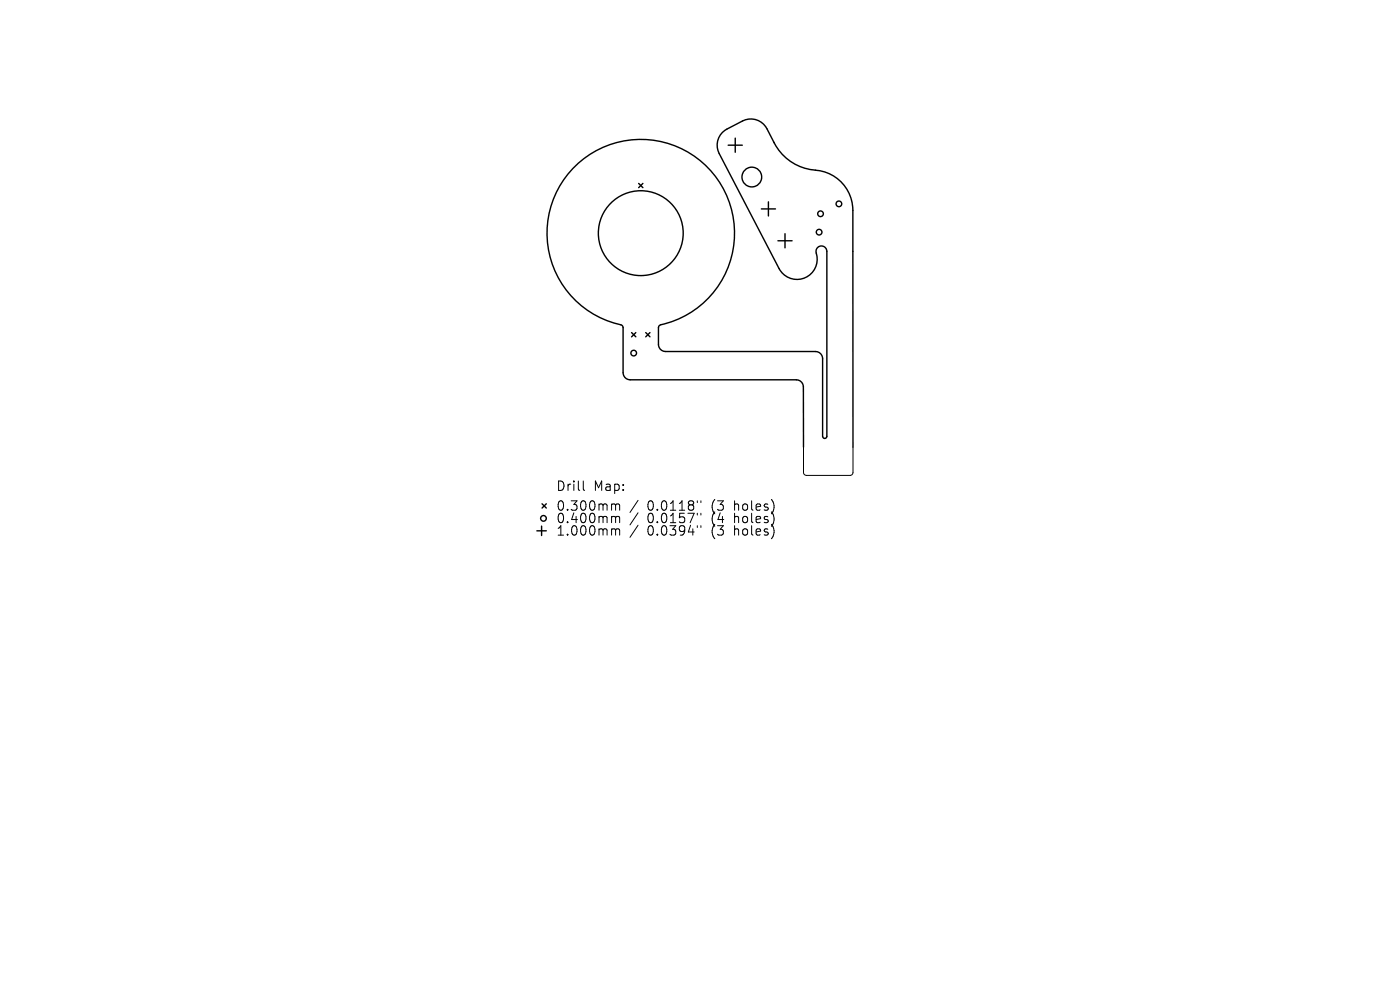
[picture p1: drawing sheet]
<svg xmlns="http://www.w3.org/2000/svg" width="297mm" height="210mm" viewBox="0 0 297 210" stroke-linecap="round" stroke-linejoin="round" font-family="sans-serif">
<defs><g id="words">
<g font-size="2.8">
<text x="117.9" y="104.4">Drill</text>
<text x="125.9" y="104.4">Map:</text>
<text x="117.9" y="108.6">0.300mm</text>
<text x="117.9" y="111.3">0.400mm</text>
<text x="117.9" y="113.9">1.000mm</text>
<text x="137.3" y="108.6">0.0118&quot;</text>
<text x="137.3" y="111.3">0.0157&quot;</text>
<text x="137.3" y="113.9">0.0394&quot;</text>
<text x="151.1" y="108.6">(3</text>
<text x="151.1" y="111.3">(4</text>
<text x="151.1" y="113.9">(3</text>
<text x="156" y="108.6">holes)</text>
<text x="156" y="111.3">holes)</text>
<text x="156" y="113.9">holes)</text>
</g>
</g></defs>
<g fill="none" stroke="#000" stroke-width=".3">
<path d="M135.5 38.9l.9 .9M136.4 38.9l-.9 .9M154.5 30.8h3M156 29.3v3M161.5 44.3h3M163 42.8v3M165 51.1h3M166.5 49.6v3M134 70.6l.9 .9M134.9 70.6l-.9 .9M137 70.6l.9 .9M137.9 70.6l-.9 .9"/>
<path d="M170.5 94.8l-.1-12.7a1.5 1.5 0 0 0-1.5-1.5h-35.2a1.5 1.5 0 0 1-1.5-1.5v-9.6l-.2-.5a19.9 19.9 0 0 1-13.9-28.4 19.9 19.9 0 0 1 31-5.9 19.9 19.9 0 0 1-2.4 31.5 22.8 22.8 0 0 1-6.8 2.8l-.2 .5v3.6a1.5 1.5 0 0 0 1.5 1.5h31.8a1.5 1.5 0 0 1 1.5 1.5v16.5a.45 .45 0 0 0 .5 .4 .45 .45 0 0 0 .4-.4v-39.3a1.15 1.15 0 0 0-1.3-1.1 1.15 1.15 0 0 0-.9 1.5 4.3 4.3 0 0 1-2.5 5.2 4.3 4.3 0 0 1-5.4-1.9l-12.7-24.4a3.8 3.8 0 0 1 1.6-5.2l3.3-1.7a3.8 3.8 0 0 1 5.2 1.6 17.1 17.1 0 0 0 4.1 6.2 11.5 11.5 0 0 0 7.2 2.7 8.6 8.6 0 0 1 6.9 8.4l.1 50.2M113.9 112.6h2M114.9 111.6v2M115 106.9l.9 .9M115.9 106.9l-.9 .9"/>
<circle cx="159.5" cy="37.6" r="2.09"/>
<circle cx="135.9" cy="49.5" r="9"/>
<circle cx="173.8" cy="49.2" r=".6"/>
<circle cx="174.1" cy="45.3" r=".6"/>
<circle cx="178" cy="43.2" r=".6"/>
<circle cx="134.4" cy="74.9" r=".6"/>
<circle cx="115.3" cy="110" r=".6"/>
</g>
<g fill="none" stroke="#000" stroke-width=".21">
<path d="M170.5 94.8v5.4a.6 .6 0 0 0 .6 .6h9.3a.6 .6 0 0 0 .6-.6v-5.4M123.7 102v1.8l.3 .2M130 106.9h.3l.3 .3M130 109.5l.5 .1 .1 .2M130 112.2l.5 .1 .1 .2M130.6 107.2l.3-.3 .5 .1 .1 1.2M130.6 107.2v1M130.6 109.8v1.1M130.6 112.5v1M130.6 109.8l.3-.3 .5 .1 .1 1.3M130.6 112.5l.3-.3 .5 .1 .1 1.2M135.4 106.1l-1.8 2.6"/>
<path d="M135.4 108.8l-1.8 2.6M135.4 111.4l-1.8 2.6M147.9 106.2v.4M147.9 108.9v.4M147.9 111.5v.4M148.7 106.2v.4M148.7 108.9v.4M148.7 111.5v.4"/>
</g>
<use href="#words"/>
</svg>
